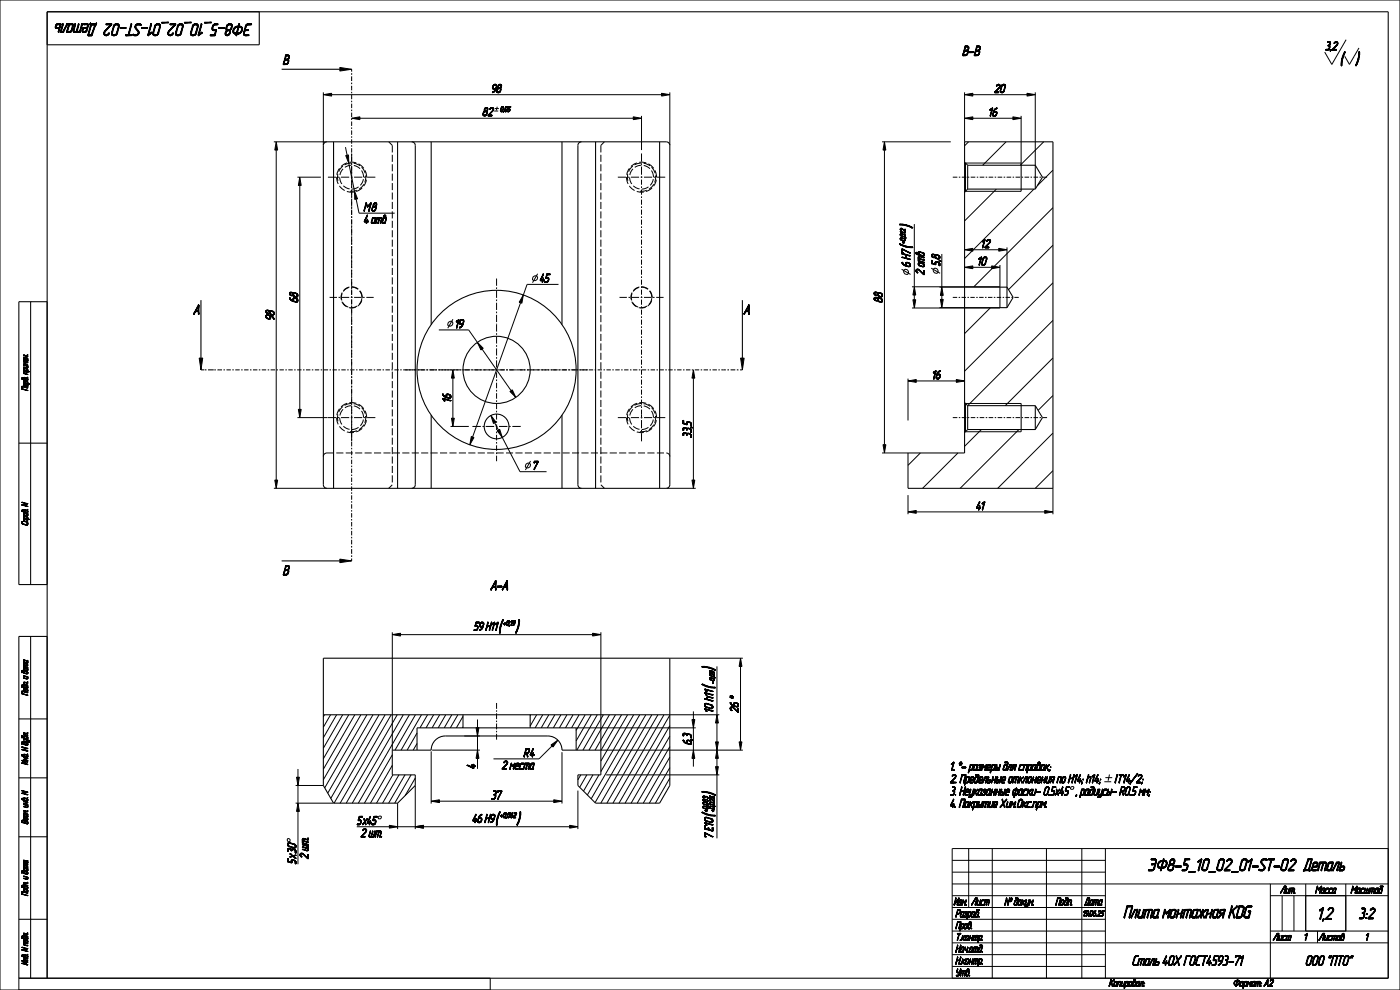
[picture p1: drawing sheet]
<svg xmlns="http://www.w3.org/2000/svg" width="594mm" height="420mm" viewBox="0 0 594 420" stroke-linecap="round" stroke-linejoin="round" font-family="sans-serif">
<defs><g id="words">
<text font-size="7.5" x="568.5" y="27.5">(</text>
<g font-size="7.3">
<text x="44.3" y="10.1" transform="rotate(-180 44.3 10.1)">Деталь</text>
<text x="116.2" y="10.1" transform="rotate(-180 116.2 10.1)">ЭФ8-5_10_02_01-ST-02</text>
<text x="477.8" y="369.4">ЭФ8-5_10_02_01-ST-02</text>
<text x="549.7" y="369.4">Деталь</text>
<text x="464.8" y="389.4">Плита монтажная KDG</text>
<text x="557.4" y="390">1,2</text>
</g>
<g font-size="7.2">
<text x="386.9" y="96.8" transform="rotate(-90 386.9 96.8)">)</text>
<text x="386.9" y="105.6" transform="rotate(-90 386.9 105.6)">(</text>
<text x="211.4" y="268.2">( )</text>
<text x="303.1" y="292.4" transform="rotate(-90 303.1 292.4)">( )</text>
<text x="303.1" y="337.5" transform="rotate(-90 303.1 337.5)">)</text>
<text x="303.1" y="346.7" transform="rotate(-90 303.1 346.7)">(</text>
<text x="210.1" y="349.7">(</text>
<text x="219.2" y="349.7">)</text>
</g>
<text font-size="6.6" x="575.4" y="389.7">3:2</text>
<g font-size="5.9">
<text x="405.8" y="23.6">B-B</text>
<text x="204.6" y="250.3">A-A</text>
<text x="470.7" y="409.5">Сталь 40Х ГОСТ4593-71</text>
<text x="548.4" y="409.5">ООО &quot;ПТО&quot;</text>
</g>
<g font-size="5.1">
<text x="562.3" y="21.2">3,2</text>
<text x="208.5" y="39.3">98</text>
<text x="421.8" y="39.3">20</text>
<text x="204.6" y="49.1">82</text>
<text x="419.5" y="49.3">16</text>
<text x="154.3" y="89.6">М8</text>
<text x="154.3" y="94.8">4 отв</text>
<text x="416.2" y="105.1">12</text>
<text x="386.2" y="113.4" transform="rotate(-90 386.2 113.4)">6 H7</text>
<text x="398.7" y="112.9" transform="rotate(-90 398.7 112.9)">5,8</text>
<text x="414.8" y="112.5">10</text>
<text x="229" y="119.8">45</text>
<text x="392.1" y="116.7" transform="rotate(-90 392.1 116.7)">2 отв</text>
<text x="126.3" y="128.4" transform="rotate(-90 126.3 128.4)">68</text>
<text x="374.4" y="128.5" transform="rotate(-90 374.4 128.5)">88</text>
<text x="116.3" y="135.8" transform="rotate(-90 116.3 135.8)">98</text>
<text x="193" y="139.1">19</text>
<text x="395.5" y="160.7">16</text>
<text x="191.3" y="170.7" transform="rotate(-90 191.3 170.7)">16</text>
<text x="293.3" y="185.8" transform="rotate(-90 293.3 185.8)">33,5</text>
<text x="226" y="199.2">7</text>
<text x="414.1" y="216.3">41</text>
<text x="200.9" y="267.5">59 H11</text>
<text x="302.4" y="302.4" transform="rotate(-90 302.4 302.4)">10 h11</text>
<text x="313.3" y="302.4" transform="rotate(-90 313.3 302.4)">26*</text>
<text x="293.3" y="316" transform="rotate(-90 293.3 316)">6,3</text>
<text x="222.2" y="321.1">R4</text>
<text x="201.7" y="326.2" transform="rotate(-90 201.7 326.2)">4</text>
<text x="212.9" y="326.3">2 места</text>
<text x="403.1" y="326.8">1. *- размеры для справок;</text>
<text x="403.1" y="332.1">2. Предельные отклонения по H14; h14;</text>
<text x="472.8" y="332.1">IT14/2;</text>
<text x="208.4" y="339">37</text>
<text x="403.1" y="337.3">3. Неуказанные фаски- 0.5х45</text>
<text x="456.5" y="337.3">, радиусы- R0.5 мм;</text>
<text x="403.1" y="342.6">4. Покрытие Хим.Окс.прм.</text>
<text x="151.4" y="349.9">5x45</text>
<text x="200.4" y="349">46 H9</text>
<text x="153" y="355.1">2 шт.</text>
<text x="302.4" y="355.7" transform="rotate(-90 302.4 355.7)">7 E10</text>
<text x="130.8" y="364.5" transform="rotate(-90 130.8 364.5)">2 шт.</text>
<text x="125.5" y="366.6" transform="rotate(-90 125.5 366.6)">5x30</text>
</g>
<g font-size="4.4">
<text x="402.6" y="384">Изм.</text>
<text x="411" y="384">Лист</text>
<text x="422.5" y="384">№ докум.</text>
<text x="445.6" y="384">Подп.</text>
<text x="459.2" y="384">Дата</text>
<text x="542" y="379">Лит.</text>
<text x="556" y="379">Масса Масштаб</text>
<text x="405.4" y="389">Pазраб.</text>
<text x="405.4" y="394">Пров.</text>
<text x="405.4" y="399">Т.контр.</text>
<text x="539" y="399">Лист</text>
<text x="552.8" y="399">1 Листов</text>
<text x="578.8" y="399">1</text>
<text x="405.4" y="404">Нач.отд.</text>
<text x="405.4" y="409">Н.контр.</text>
<text x="405.4" y="414">Утв.</text>
<text x="470.5" y="418.5">Копировал:</text>
<text x="537.4" y="418.5">Формат: А2</text>
</g>
<g font-size="3.7">
<text x="11.7" y="170.4" transform="rotate(-90 11.7 170.4)">Перв. примен.</text>
<text x="11.7" y="225.5" transform="rotate(-90 11.7 225.5)">Справ. N</text>
<text x="11.7" y="298.2" transform="rotate(-90 11.7 298.2)">Подп. и дата</text>
<text x="11.7" y="328.1" transform="rotate(-90 11.7 328.1)">Инв. N дубл.</text>
<text x="11.7" y="353.2" transform="rotate(-90 11.7 353.2)">Взам. инв. N</text>
<text x="11.7" y="383.2" transform="rotate(-90 11.7 383.2)">Подп. и дата</text>
<text x="11.7" y="413.3" transform="rotate(-90 11.7 413.3)">Инв. N подл.</text>
</g>
<text font-size="3.4" x="457.4" y="388.6">19.06.25</text>
<g font-size="3.1">
<text x="212.2" y="47.4">0,05</text>
<text x="384.1" y="103.4" transform="rotate(-90 384.1 103.4)">+ 0 ,0 1 2</text>
<text x="213.6" y="265.4">+0,19</text>
<text x="303.1" y="290.2" transform="rotate(-90 303.1 290.2)">- 0 ,0 9</text>
<text x="212.3" y="346.9">+0,062</text>
<text x="300.3" y="344.5" transform="rotate(-90 300.3 344.5)">+ 0 ,0 8 3</text>
<text x="303.1" y="344.5" transform="rotate(-90 303.1 344.5)">+ 0 ,0 2 5</text>
</g>
</g></defs>
<g fill="#000">
<path d="M120.2 27.3l1.8-.2zM120.2 27.3h1.6zM120.2 27.4l1.6-.1zM120.2 27.4h1.4zM120.3 27.4h1.3zM120.2 27.3l1.2-.2zM120.9 25.4l-.4 1.7-.3 .2zM121 25.1h.7l-.8 .3zM121 25.1l-.8 2.2zM121.1 23.4h1.2zM121.1 23.4h1.4zM121.1 23.5l1.6 .1z"/>
<path d="M121.2 23.4h1zM121.3 27.4h.3zM120.2 27.3l1.3-.2zM121.4 23.7l-1.2 3.6zM121.1 23.5l.3 .2-1.2 3.6zM121.5 27.1l.6-.1zM121.7 27l.5-.1zM120.9 25.4l1-.3zM120.9 25.4l1.5-.1zM121.9 25.1h.5zM120.9 25.4l1.4-.2zM121.8 25.4l.6-.1z"/>
<path d="M121.9 25.4h.6zM122 26.8l.3-.1zM121.9 26.9l.4-.2zM121.9 25.1l.7-.2zM122 26.7l.4-.2zM122.1 25l.5-.1zM122 25.4h.5zM122.1 25.5h.4zM121.4 23.7l1.3-.1zM122.5 26l-.1 .5h-.3zM121.6 27.1l.5-.1zM121.2 23.4h1.1z"/>
<path d="M122.2 25.6h.3zM122.1 23.7l.6-.1zM122.2 25.7h.3zM122.2 26l.3-.1zM121.8 26.9h.4zM122.4 24.8l.3-.1zM122.3 24.9l.4-.2zM122.2 25.8l.3-.1zM122.3 25.9l.2-.2zM122.2 23.7l.5-.1zM122 26.7h.3zM122.3 23.7l.4-.1z"/>
<path d="M122.4 23.8h.4zM122.1 26.5h.3zM122.4 24.6l.3-.1zM122.4 24.5l.4-.2zM121.1 23.5h1.5zM122.4 23.9l.4-.1zM122.5 23.9l.3-.1zM122.5 24.3l.3-.1zM122.5 24l.4 .1zM122.5 24.1h.4zM122.3 25.9h.2zM122.2 26h.3l-.4 .5z"/>
<path d="M122.2 24.9h.4zM122.4 24.6l.3 .1zM122.4 24.5h.3zM122.5 23.9h.3zM122.5 24.1l.3 .1zM122.5 24.3h.3l-.4 .2zM144.2 28.6l5 .8-5 .7zM137.2 40.2l3.5-.6v1.2zM149.2 50.2l3.5-.6v1.2zM268.7 49.6l3.5 .6-3.5 .6zM280.7 39.6l3.5 .6-3.5 .6zM409.3 40.2l3.5-.6v1.2z"/>
<path d="M409.3 50.2l3.5-.6v1.2zM429.8 49.6l3.5 .6-3.5 .6zM435.8 39.6l3.5 .6-3.5 .6zM117.2 60.2l.6 3.5h-1.2zM127.2 75.2l.6 3.5h-1.2zM146.7 66l1.2-.3 .1 3.6zM375.3 60.2l.6 3.5h-1.2zM150.4 81l1.3 3.4-1.2 .2zM409.3 106l3.5-.6v1.2zM409.3 113.4l3.5-.6v1.2zM420.8 112.8l3.5 .6-3.5 .6zM423.8 105.4l3.5 .6-3.5 .6z"/>
<path d="M83 132.2l-.8 1zM83 132.2l-.6 1h-.2zM82.2 133.3l.2-.1zM82.2 133.3h.2zM82.2 133.2h.2zM83.1 131.9h1l-1.1 .3zM83.1 131.9l-.9 1.3zM84.1 129.5l.3-.1zM84.1 130.1l-1.9 3.1zM84.1 129.4h.3zM83 132.2l1.1-.3v.3zM84.2 133.2h.3z"/>
<path d="M84.2 133.3h.2zM84.4 129.5l-2.2 3.7zM84.1 129.5h.3l-2.2 3.7zM84.2 133.2l.2 .1zM84.1 132.2l.4 1h-.3zM222 125.1l-.6 3.5-1.1-.4zM316.4 132.2l-.8 1zM316.4 132.2l-.5 1h-.3zM315.6 133.3l.3-.1zM315.6 133.3h.3zM315.6 133.2h.3zM316.6 131.9h1l-1.2 .3z"/>
<path d="M316.6 131.9l-1 1.3zM317.6 129.5l.2-.1zM317.6 130.1l-2 3.1zM317.6 129.4h.2zM316.4 132.2l1.2-.3v.3zM317.6 133.2h.3zM317.6 133.3h.3zM317.8 129.5l-2.2 3.7zM317.6 129.5h.2l-2.2 3.7zM317.6 133.2l.3 .1zM317.6 132.2l.3 1h-.3zM387.3 127.2h1.2l-.6 3.5z"/>
<path d="M387.9 121.7l.6 3.5h-1.2zM399 127h1.2l-.6 3.5zM399.6 121.8l.6 3.5h-1.2zM84.5 151.9h1.5l-.7 5zM192.1 156.9l.6 3.5h-1.2zM202.5 145.2l2.5 2.6-1 .6zM294.2 156.9l.6 3.5h-1.2zM314.2 151.9h1.5l-.7 5zM126.6 173.7h1.2l-.6 3.5zM208.3 176.3l2.1 2.8-1 .5zM216.4 166.1l.9-.7 1.6 3.2zM385.3 161.6l3.5-.6v1.2z"/>
<path d="M405.8 161l3.5 .6-3.5 .6zM191.5 177.4h1.2l-.6 3.5zM200 185.2l1.1 .4-1.8 3.1zM211 182.7l1-.5 1.1 3.4zM374.7 188.7h1.2l-.6 3.5zM116.6 203.7h1.2l-.6 3.5zM293.6 203.7h1.2l-.6 3.5zM385.3 217.2l3.5-.6v1.2zM443.3 216.6l3.5 .6-3.5 .6zM121.2 240h1zM121.2 240h1.1zM144.2 237.2l5 .8-5 .7z"/>
<path d="M120.2 243.8l1.8-.1zM120.2 243.9l1.6-.1zM120.2 244l1.4-.1zM120.3 244l1.3-.1zM120.2 243.8l1.2-.1zM120.9 242l-.4 1.7-.3 .1zM121 241.7h.7l-.8 .3zM121 241.7l-.8 2.1zM121.1 240h1.2zM121.1 240h1.4zM121.1 240.1l1.6 .1zM121.3 244l.3-.1z"/>
<path d="M120.2 243.8l1.3-.1zM121.4 240.2l-1.2 3.6zM121.1 240.1l.3 .1-1.2 3.6zM121.5 243.7l.6-.1zM120.2 243.9h1.4zM121.7 243.6l.5-.2zM120.9 242l1-.3zM120.9 242l1.5-.1zM120.2 243.8h1.6zM121.9 241.7l.5-.1zM120.9 242l1.4-.2zM121.8 242l.6-.1z"/>
<path d="M121.9 242h.6zM122 243.3h.3zM121.9 243.4l.4-.1zM121.9 241.6l.7-.1zM122 243.2l.4-.1zM122.1 241.6l.5-.1zM122 242h.5zM122.1 242.1h.4zM121.4 240.2h1.3zM122.5 242.5l-.1 .6h-.3zM121.6 243.6h.5zM122.2 242.1l.3 .1z"/>
<path d="M122.1 240.2h.6zM122.2 242.2l.3 .1zM122.2 242.5l.3-.1zM121.8 243.5l.4-.1zM122.3 241.4l.4-.1zM122.2 242.3h.3zM122.3 242.4l.2-.1zM120.9 242l1.5-.2zM122.2 240.3l.5-.1zM122 243.2l.3 .1zM122.3 240.3l.4-.1zM122.4 240.3h.4z"/>
<path d="M122.1 243.1h.3zM122.4 241.2l.3-.1zM122.4 241.1l.4-.3zM121.1 240.1h1.5zM122.4 240.4l.4-.1zM122.5 240.5l.3-.2zM122.5 240.8l.3-.1zM122.5 240.6h.4zM122.5 240.7l.4-.1zM122.3 242.4h.2zM122.2 242.5h.3l-.4 .6zM122.2 241.5h.4z"/>
<path d="M122.4 241.2l.3 .1zM122.4 241.1h.3zM122.5 240.5h.3zM122.5 240.7h.3zM122.5 240.8h.3l-.4 .3zM166.4 269.2l3.5-.6v1.2zM251.4 268.6l3.5 .6-3.5 .6zM314.2 279.2l.6 3.5h-1.2zM202.6 318.2l.6 3.5h-1.2zM202 308.7h1.2l-.6 3.5zM233.8 316l2.9-2-2.1 2.9zM294.2 318.2l.6 3.5h-1.2z"/>
<path d="M293.6 305.3h1.2l-.6 3.5zM304.2 318.2l.6 3.5h-1.2zM303.6 314.7h1.2l-.6 3.5zM304.2 303.2l.6 3.5h-1.2zM313.6 314.7h1.2l-.6 3.5zM125.8 329.7h1.2l-.6 3.5zM182.9 339.9l3.5-.6v1.2zM234.9 339.3l3.5 .6-3.5 .6zM303.6 325.2h1.2l-.6 3.5zM126.4 340.7l.6 3.5h-1.2zM165.2 350.1l3.5 .6-3.5 .6zM176.2 350.7l3.5-.6v1.2z"/>
<path d="M241.7 350.1l3.5 .6-3.5 .6zM523.5 417.1l.3-.1zM523.5 417.2l.3-.1zM523.5 417.4h.3zM523.6 417l.2-.2zM523.6 417.5h.3zM523.6 416.8l.3-.1zM523.6 417.6h.4zM523.7 416.6l.3-.1zM523.7 417.6h.4zM523.8 416.5l.2-.1zM523.5 417.1h.3z"/>
<path d="M523.5 417.2l.3 .1zM523.6 417h.2zM523.6 416.8v.2zM523.9 416.3h.4zM523.7 416.6l.2 .1zM523.9 417.8h1.3zM524 416.2h.5zM523.8 416.5l.3-.1zM523.9 416.3l.2 .1zM523.8 417.7h.5zM524.2 416.1h1.6zM524.1 417.9h.9z"/>
<path d="M523.8 417.7h.7zM524.6 417.9l-.3 .5zM524.3 418.5l.2-.1zM524.4 416h1.3zM523.9 416.3l.5-.1zM524.2 417.9h.8zM525.1 416.2l-.4 1.5h-.2zM523.8 417.7h.9zM524.5 416h1zM524.3 418.4h.2zM524.5 416.2l1.3-.1zM524.4 417.9h.6z"/>
<path d="M524.4 417.9l-.1 .5zM523.8 417.7h1.1zM524.6 416.2l1.2-.1zM524.6 417.9h.4zM524.9 415.9l.3-.3zM524.5 416l.6-.1zM524.5 416l.4-.1zM524.9 417.7l.6-.1zM525 415.6h.2zM524.9 416.2l.9-.1zM524.9 416.2h.2l-.6 1.5zM524.5 416l.8-.1z"/>
<path d="M524.1 417.9l1-.1zM523.9 417.8h1.2zM525.2 417.6l.5-.1zM525 415.6h.2l-.3 .3zM525.1 416.2l.7-.1zM523.8 417.7h1.6zM523.9 417.8l1.5-.1zM525.3 416.2l.5-.1zM525.4 416.2h.5zM525.5 417.4l.3-.1zM525.4 417.5l.4-.2zM524.4 416h1.1z"/>
<path d="M525 417.6h.5zM525.6 417.3l.3-.1zM525.5 416.2h.4zM525.6 416.3h.4zM524.2 416.1l1.5-.1zM525.7 417.1l.2-.1zM525.3 417.5h.4zM525.7 416.4h.3zM525.7 417l.3-.2zM525.8 416.4l.2 .1zM525.8 416.8l.2-.1zM524 416.2l1.8-.1z"/>
<path d="M525.8 416.6l.2-.1zM525.8 416.7l.2-.1zM525.7 417.1l.2 .1zM525.8 416.8h.2l-.3 .2zM526.6 416.8l-.4 1.3h-.2zM526 418.2h.3zM526 418.3h.4zM525.8 416.6h.2zM525.8 416.7h.2zM526 418.4l1.2-.1zM526.1 418.5l1-.1zM526.2 418.5h.8z"/>
<path d="M526 418.2l.2-.1zM526 418.1h.2zM526 418.3h.3zM526.3 416.8l.3-.1zM526.3 418.5h.6zM526.4 416.7h.3zM526.4 416.6h.3zM526 418.4l.8-.1zM526.5 416.5l1-.1zM526.5 416.5h1.1zM526.3 416.8h.3l-.6 1.3zM526.4 416.7h.2z"/>
<path d="M526.4 416.6l.3 .1zM526.7 416.4h.8zM526.5 416.6l1.1-.1zM526.4 416.6h.4zM526.8 418.3l.4-.1zM526.7 416.4h.6zM526.2 418.5h.7zM527 418.2h.3zM526.1 418.5h.9zM527.1 418.2l.2-.1zM527.6 416.8l-.3 1.3h-.2zM526 418.4h1.1z"/>
<path d="M526.8 416.6l.8-.1zM527.2 416.6h.4zM526.9 418.3l.3-.1zM526.7 416.4h.7zM527.1 418.1h.2zM527.7 418.5l-.3 .8zM527.3 416.6h.3zM527.4 416.7l.2-.1zM527.4 416.7h.2zM527.4 416.8l.2-.1zM526.6 416.4h.9zM527.4 416.8h.2l-.5 1.3z"/>
<path d="M527.8 418.3h.6l-.7 .2zM527.8 418.3l-.4 1zM528 416.5h1.2zM528.1 416.4h1zM528.1 416.4h.8zM528.2 416.6l-.8 2.7zM528 416.5l-.6 2.8zM527.7 418.5h.9zM527.7 418.5l.8-.2zM528.5 418.3l.4-.1zM527.7 418.5l1.1-.2zM528.6 418.2h.3z"/>
<path d="M528.7 418.2l.2-.1zM529.3 416.8l-.4 1.3h-.2zM527.7 418.5l1-.1zM528.2 416.6l1-.1zM528.9 416.6h.4zM528.1 416.4h.9zM528.7 418.1h.2zM529 416.6h.3zM529 416.7l.3-.1zM529 416.7h.3zM529 416.8l.3-.1zM529.7 416.8l-.6 1.6z"/>
<path d="M529.1 418.4h.2zM529 416.8h.3l-.6 1.3zM529.5 416.5l.2-.1v.4zM529.7 416.4l.4 .8-.4-.4zM529.5 416.5l.2 .3-.6 1.6zM530.1 417.2l.6-.4-.8 .7zM529.9 417.5l.8-.7zM529.7 416.8l.4 .4-.2 .3zM531.1 416.5l-.8 1.9zM531.1 416.5l-.5 1.9h-.3zM530.3 418.5l.3-.1zM530.3 418.4h.3z"/>
<path d="M531.5 416.8l-.4 1.3h-.2zM530.9 418.2h.3zM530.9 418.3h.4zM530.1 417.2l1-.8zM530.9 416.4l-.8 .8zM530.1 417.2l1-.7zM531 418.5l.9-.1zM531.1 418.5l.8-.1zM530.9 418.2l.2-.1zM530.9 418.1h.2zM530.9 418.3h.3zM531.2 416.8l.3-.1z"/>
<path d="M531.2 418.5h.7zM531.2 416.7h.4zM531.3 416.6h.3zM530.9 418.4l.8-.1zM531.4 416.5h1.2zM531.2 416.8h.3l-.6 1.3zM531.2 416.7h.3zM531.5 416.4h1.1zM531.3 416.6l.3 .1zM531.6 416.4h1zM531.3 416.6h.4zM531.4 416.6l1.2-.1z"/>
<path d="M531.7 418.3h.6zM530.9 418.4l1.4-.1zM531.6 416.4h.9zM531.8 418.3l.4-.1zM531.8 418.3h.4zM531.1 418.5h.8zM532 418.2h.2zM532.4 416.6l.2-.1-.6 1.6zM532.6 416.5l-.4 1.6h-.2zM530.9 418.4h1.5zM532 418.4h.4zM531 418.5l1-.1z"/>
<path d="M530.9 418.4h1.1zM532.1 418.4h.3zM532.1 418.5l.3-.1zM532 418.2l.2-.1zM532 418.1h.2zM531.9 418.2h.3zM531.7 418.3h.5zM530.9 418.4l1.5-.1zM532.1 418.5h.2zM531.7 416.6l.9-.1zM533.2 416.6l-.5 1.8h-.2zM532.5 418.4h.2z"/>
<path d="M532.5 418.5h.2zM531.4 416.5l1.2-.1zM532.5 418.4l.2 .1zM533 416.5h1.8zM533 416.4h1.7zM533 416.4h1.5zM533 416.5l-.5 1.9zM534 416.6l-.6 1.8zM533.4 418.5l.2-.1zM533.4 418.5h.2zM533.2 416.6l1.6-.1zM533.8 416.6l1-.1z"/>
<path d="M533.8 416.6h.2l-.6 1.8zM534.2 418.5l.2-.1zM534.8 416.8l-.6 1.6zM534 416.6l.8-.1zM534.5 416.6h.3zM533 416.4h1.6zM534.6 416.7h.3zM534.6 416.8l.3-.1zM534.6 416.8l-.4 1.6zM534.8 418.3h.3zM534.9 418.3l.2-.1zM535.1 417.2h.3z"/>
<path d="M535.1 417.3l.2-.1z"/>
</g>
<g fill="none" stroke="#000" stroke-width=".42">
<path d="M0 0h594v420h-594zM120.2 27.3h1.6zM120.2 27.3l1.8-.2zM120.2 27.3l1.3-.2zM120.2 27.3l1.2-.2zM120.2 27.4l1.6-.1zM120.2 27.4h1.4zM120.3 27.4h1.3zM120.9 25.4l1.5-.1zM120.9 25.4l-.4 1.7-.3 .2zM120.9 25.4l1.4-.2zM120.9 25.4l1-.3z"/>
<path d="M121 25.1h.7l-.8 .3zM121 25.1l-.8 2.2zM121.1 23.4h1.2zM121.1 23.4h1.4zM121.1 23.5h1.5zM121.1 23.5l1.6 .1zM121.1 23.5l.3 .2-1.2 3.6zM121.2 23.4h1.1zM121.2 23.4h1zM121.3 23.4h.1M121.3 27.4h.3zM121.4 23.7l1.3-.1z"/>
<path d="M121.4 23.7l-1.2 3.6zM121.5 27.1l.6-.1zM121.6 27.1l.5-.1zM121.7 27l.5-.1zM121.8 25.4l.6-.1zM121.8 26.9h.4zM121.9 25.1h.5zM121.9 25.4h.6zM121.9 26.9l.4-.2zM121.9 25.1l.7-.2zM122 26.8l.3-.1zM122 25.4h.5z"/>
<path d="M122 26.7l.4-.2zM122 26.7h.3zM122.1 25l.5-.1zM122.1 25.5h.4zM122.1 23.7l.6-.1zM122.1 26.5h.3zM122.2 24.9h.4zM122.2 25.6h.3zM122.2 23.7l.5-.1zM122.2 25.7h.3zM122.2 25.8l.3-.1zM122.2 26l.3-.1z"/>
<path d="M122.2 26h.3l-.4 .5zM122.3 24.9l.4-.2zM122.3 25.9l.2-.2zM122.3 25.9h.2zM122.3 23.7l.4-.1zM122.4 24.8l.3-.1zM122.4 23.8h.4zM122.4 24.6l.3-.1zM122.4 24.6l.3 .1zM122.4 23.9l.4-.1zM122.4 24.5l.4-.2zM122.4 24.5h.3z"/>
<path d="M122.5 23.9l.3-.1zM122.5 23.9h.3zM122.5 24.3l.3-.1zM122.5 24.3h.3l-.4 .2zM122.5 24l.4 .1zM122.5 24.1h.4zM122.5 24.1l.3 .1zM122.5 26l-.1 .5h-.3zM137.2 39.2v22.5M144.2 28.6l5 .8-5 .7zM149.2 37.4v.9M149.2 39v.6"/>
<path d="M280.7 39.6l3.5 .6-3.5 .6zM284.2 39.2v22.5M409.3 39.2v21M435.8 39.6l3.5 .6-3.5 .6zM439.3 39.2v30.9M137.2 40.2l3.5-.6v1.2zM140.7 40.2h140M149.2 40.2v1.9M149.2 42.7v.7M149.2 44v1.9M149.2 46.5v.6M149.2 47.8v1.9"/>
<path d="M149.2 50.3v.6M149.2 51.5v1.9M149.2 54.1v.6M149.2 55.3v1.9M149.2 57.8v.7M149.2 59.1v1.9M149.2 50.2l3.5-.6v1.2zM152.7 50.2h116M268.7 49.6l3.5 .6-3.5 .6zM272.2 49.2v14.5M409.3 40.2l3.5-.6v1.2zM409.3 50.2l3.5-.6v1.2z"/>
<path d="M412.8 50.2h17M412.8 40.2h23M429.8 49.6l3.5 .6-3.5 .6zM433.3 49.2v20h-23.7M116.2 60.2h22.5M117.2 60.2l.6 3.5h-1.2zM117.2 63.7v140M126.2 75.2h10M127.2 75.2l.6 3.5h-1.2zM127.2 78.7v95M146.6 62.4l.7 3.5M146.7 66l1.2-.3 .1 3.6z"/>
<path d="M148 69.3l2.4 11.7M149.2 61.6v.6M149.2 62.9v1.9M149.2 65.4v.6M149.2 66.6v1.9M149.2 69.2v.6M149.2 70.4v1.9M149.2 72.9v.7M149.2 74.2v1.9M149.2 76.7v.6M149.2 78v1.9M374.3 60.2h29.1"/>
<path d="M375.3 60.2l.6 3.5h-1.2zM375.3 63.7v125M410.9 60.2l-1.6 1.7M426.9 60.2l-10 9.9M442.8 60.2l-9.9 9.9M446.8 72.2l-6.7 6.6M149.2 80.5v.6M149.2 81.7v1.9M149.2 84.3v.6M149.2 85.5v1.9M149.2 88v.7M149.2 89.3v1.9"/>
<path d="M149.2 91.8v.6M149.2 93.1v1.9M149.2 95.6v.6M149.2 96.9v1.8M149.2 99.4v.6M150.4 81l1.3 3.4-1.2 .2zM151.1 84.5l1.2 5.9h15.2M387.9 95.1v26.6M409.6 81.2h23.7M422.8 80.2l-13.5 13.5M438.7 80.2l-29.4 29.5M446.8 88.1l-33.6 33.6"/>
<path d="M149.2 100.6v1.9M149.2 103.1v.7M149.2 104.4v1.9M149.2 106.9v.7M149.2 108.2v1.9M149.2 110.7v.6M149.2 112v1.8M149.2 114.5v.6M149.2 115.7v1.9M149.2 118.2v.7M149.2 119.5v1.9M226.2 117.4l1.3-.4a1.1 1.1 0 0 1 .2 1.8 1.1 1.1 0 0 1-1.8-.5z"/>
<path d="M228.1 116.1l-2.2 3.8M382.5 114.2l3.8 2.2M383.6 114.5a1.12 1.12 0 0 1 1.6 .3 1.12 1.12 0 0 1-.5 1.6l-.8-.3-.3-.4zM395.1 113.8l3.8 2.1M396.1 114.1a1.12 1.12 0 0 1 1.7 .2 1.12 1.12 0 0 1-.5 1.6l-.9-.2-.3-.5zM399.6 107.7v14.1M409.3 106l3.5-.6v1.2zM409.3 113.4l3.5-.6v1.2zM412.8 113.4h8M412.8 106h11M420.8 112.8l3.5 .6-3.5 .6zM423.8 105.4l3.5 .6-3.5 .6z"/>
<path d="M424.3 112.4v9.3M427.3 105v16.8M446.8 104l-18.9 18.9M446.8 120l-37.5 37.5M82.2 133.2h.1M82.2 133.2h.2zM82.2 133.3l.2-.1zM82.2 133.3h.2zM82.3 133.3h.1M83 132.2l1.1-.3v.3zM83 132.2l-.8 1zM83 132.2l-.6 1h-.2z"/>
<path d="M83.1 131.9h1l-1.1 .3zM83.1 131.9l-.9 1.3zM84.1 129.5l.3-.1zM84.1 130.1l-1.9 3.1zM84.1 129.5h.3l-2.2 3.7zM84.1 129.4h.3zM84.1 132.2l.4 1h-.3zM84.2 133.2h.3zM84.2 133.2l.2 .1zM84.3 129.3h.1M84.2 129.4h.1M84.2 133.3h.2z"/>
<path d="M84.4 133.3h.1M84.2 133.3h.1M84.3 133.3h.1M84.2 129.5v2.7M84.3 129.5v3.7M84.4 129.5l-2.2 3.7zM84.4 129.5l-.3 2.4v-1.8zM84.4 129.5l-.3 2.7zM84.4 129.5l.1 3.7-.4-1zM149.2 122v.7M149.2 123.3v1.9M149.2 125.8v.6"/>
<path d="M149.2 127.1v1.8M149.2 129.6v.6M149.2 130.8v1.9M149.2 133.4v.6M149.2 134.6v1.9M149.2 137.1v.7M149.2 138.4v1.9M186.2 140h12.6l3.7 5.2M190.3 136.8l1.3-.5a1.1 1.1 0 0 1 .1 1.8 1.1 1.1 0 0 1-1.7-.5zM192.2 135.4l-2.2 3.8M220.9 128.4l-20.4 57M222 125.1l-.6 3.5-1.1-.4z"/>
<path d="M237 120.7h-13.4l-1.6 4.4M315.6 133.2h.1M315.6 133.2h.3zM315.6 133.3l.3-.1zM315.6 133.3h.3zM315.7 133.3h.1M315.8 133.3h.1M316.4 132.2l1.2-.3v.3zM316.4 132.2l-.8 1zM316.4 132.2l-.5 1h-.3zM316.6 131.9h1l-1.2 .3zM316.6 131.9l-1 1.3z"/>
<path d="M317.6 129.5l.2-.1zM317.6 130.1l-2 3.1zM317.6 129.5h.2l-2.2 3.7zM317.6 129.4h.2zM317.6 132.2l.3 1h-.3zM317.6 133.2h.3zM317.6 133.2l.3 .1zM317.7 129.3h.1M317.6 129.4h.1M317.6 133.3h.3zM317.8 133.3h.1M317.7 133.3h.1"/>
<path d="M317.7 129.5v2.7M317.8 129.5v3.7M317.8 129.5l-2.2 3.7zM317.8 129.5l-.2 2.4v-1.8zM317.8 129.5l-.2 2.7zM317.8 129.5l.1 3.7-.3-1zM386.9 130.7h22.4M386.9 121.7h22.4M387.3 127.2h1.2l-.6 3.5zM387.9 121.7l.6 3.5h-1.2zM387.9 125.2v2M398.6 130.5h25.7"/>
<path d="M398.6 121.8h25.7M399 127h1.2l-.6 3.5zM399.6 121.8l.6 3.5h-1.2zM399.6 125.3v1.7M420.1 130.7l-10.8 10.8M446.8 135.9l-36.2 36.2M84.5 151.9h1.5l-.7 5zM93.3 156.9h.9M94.8 156.9h.7M96.1 156.9h1.8M98.6 156.9h.6M99.8 156.9h1.9"/>
<path d="M102.3 156.9h.6M103.6 156.9h1.8M106.1 156.9h.6M107.3 156.9h1.9M109.8 156.9h.6M111.1 156.9h1.8M113.6 156.9h.6M114.8 156.9h1.9M117.3 156.9h.6M118.6 156.9h1.8M121.1 156.9h.6M122.3 156.9h1.9"/>
<path d="M124.8 156.9h.6M126.1 156.9h1.8M128.6 156.9h.6M129.8 156.9h1.9M132.3 156.9h.6M133.6 156.9h1.8M136.1 156.9h.6M137.3 156.9h1.9M139.8 156.9h.6M141.1 156.9h1.8M143.6 156.9h.6M144.8 156.9h1.9"/>
<path d="M147.3 156.9h.6M148.6 156.9h1.8M149.2 140.9v.6M149.2 142.2v1.9M149.2 144.7v.6M149.2 145.9v1.9M149.2 148.5v.6M149.2 149.7v1.9M149.2 152.2v.7M149.2 153.5v1.9M149.2 156v.6M149.2 157.3v1.9"/>
<path d="M149.2 159.8v.6M151.1 156.9h.6M152.3 156.9h1.9M154.8 156.9h.6M156.1 156.9h1.8M158.6 156.9h.6M159.8 156.9h1.9M162.3 156.9h.6M163.6 156.9h1.8M166.1 156.9h.6M167.3 156.9h1.9M169.8 156.9h.6"/>
<path d="M171.1 156.9h1.8M173.6 156.9h.6M174.8 156.9h1.9M177.3 156.9h.6M178.6 156.9h1.8M181.1 156.9h.6M182.3 156.9h1.9M184.8 156.9h.6M186.1 156.9h1.8M188.6 156.9h.6M189.8 156.9h1.9M192.1 156.9l.6 3.5h-1.2z"/>
<path d="M192.3 156.9h.6M193.6 156.9h1.8M196.1 156.9h.6M197.3 156.9h1.9M199.8 156.9h.6M201.1 156.9h1.8M202.5 145.2l2.5 2.6-1 .6zM203.6 156.9h.6M204.5 148.1l12.4 17.6M204.8 156.9h1.9M207.3 156.9h.6M208.6 156.9h1.8"/>
<path d="M211.1 156.9h.6M212.3 156.9h1.9M214.8 156.9h.6M216.1 156.9h1.8M218.6 156.9h.6M219.8 156.9h1.9M222.3 156.9h.6M223.6 156.9h1.8M226.1 156.9h.6M227.3 156.9h1.9M229.8 156.9h.6M231.1 156.9h1.8"/>
<path d="M233.6 156.9h.6M234.8 156.9h1.9M237.3 156.9h.6M238.6 156.9h1.8M241.1 156.9h.6M242.3 156.9h1.9M244.8 156.9h.6M246 156.9h1.9M248.5 156.9h.7M249.8 156.9h1.9M252.3 156.9h.6M253.5 156.9h1.9"/>
<path d="M256 156.9h.7M257.3 156.9h1.9M259.8 156.9h.6M261 156.9h1.9M263.5 156.9h.7M264.8 156.9h1.9M267.3 156.9h.6M268.5 156.9h1.9M271 156.9h.7M272.3 156.9h1.9M274.8 156.9h.6M276 156.9h1.9"/>
<path d="M278.5 156.9h.7M279.8 156.9h1.9M282.3 156.9h.6M283.5 156.9h1.9M286 156.9h.7M287.3 156.9h1.9M289.8 156.9h.6M291 156.9h1.9M293.5 156.9h.7M294.2 156.9l.6 3.5h-1.2zM294.8 156.9h1.9M297.3 156.9h.6"/>
<path d="M298.5 156.9h1.9M301 156.9h.7M302.3 156.9h1.9M304.8 156.9h.6M306 156.9h1M314.2 151.9h1.5l-.7 5zM446.8 151.9l-20.3 20.2M126.2 177.2h12.8M126.6 173.7h1.2l-.6 3.5zM149.2 161v1.9M149.2 163.6v.6M149.2 164.8v1.9"/>
<path d="M149.2 167.3v.7M149.2 168.6v1.9M149.2 171.1v.6M149.2 172.4v1.9M149.2 174.9v.6M149.2 176.1v1.9M149.2 178.7v.6M149.2 179.9v1.9M191.5 177.4h1.2l-.6 3.5zM192.1 160.4v17M208.3 176.3l2.1 2.8-1 .5zM209.9 179.4l1.6 3.1"/>
<path d="M216.4 166.1l.9-.7 1.6 3.2zM294.2 160.4v43.3M385.3 161.6l3.5-.6v1.2zM385.3 160.6v17.8M388.8 161.6h17M405.8 161l3.5 .6-3.5 .6zM409.6 171.2h23.7M446.8 167.8l-6.4 6.3M149.2 182.4v.7M149.2 183.7v1.9M149.2 186.2v.6M149.2 187.5v1.9"/>
<path d="M149.2 190v.6M149.2 191.2v1.9M149.2 193.8v.6M149.2 195v1.9M149.2 197.5v.7M149.2 198.8v1.9M191.1 180.9h7.8M200 185.2l1.1 .4-1.8 3.1zM211 182.7l1-.5 1.1 3.4zM213.1 185.6l7.5 14.5h11.3M223.2 196.9l1.3-.4a1.1 1.1 0 0 1 .1 1.7 1.1 1.1 0 0 1-1.7-.4zM225.1 195.6l-2.2 3.8"/>
<path d="M374.3 192.2h11M374.7 188.7h1.2l-.6 3.5zM390.5 192.2l-5.2 5.2M406.4 192.2l-15 15M409.6 183.2h23.7M416.4 182.2l-7.1 7.2M432.3 182.2l-24.9 25M446.8 183.7l-23.5 23.5M446.8 199.7l-7.6 7.5M116.2 207.2h22.5M116.6 203.7h1.2l-.6 3.5zM149.2 201.3v.6"/>
<path d="M149.2 202.6v1.9M149.2 205.1v.6M149.2 206.4v1.8M149.2 208.9v.6M149.2 210.1v1.9M149.2 212.6v.7M149.2 213.9v1.9M149.2 216.4v.6M149.2 217.7v1.9M282.7 207.2h12.5M293.6 203.7h1.2l-.6 3.5zM385.3 217.2l3.5-.6v1.2z"/>
<path d="M385.3 210v8.2M388.8 217.2h54.5M443.3 216.6l3.5 .6-3.5 .6zM446.8 207.2v11M121.2 240h1.1zM121.2 240h1zM121.3 240h.1M144.2 237.2l5 .8-5 .7zM149.2 220.2v.6M149.2 221.5v1.8M149.2 224v.6M149.2 225.2v1.9"/>
<path d="M149.2 227.7v.7M149.2 229v1M120.2 243.9l1.6-.1zM120.2 243.8l1.8-.1zM120.2 243.8l1.3-.1zM120.2 243.8l1.2-.1zM120.2 243.8h1.6zM120.2 243.9h1.4zM120.2 244l1.4-.1zM120.3 244l1.3-.1zM120.9 242l1.5-.1zM120.9 242l-.4 1.7-.3 .1z"/>
<path d="M120.9 242l1.5-.2zM120.9 242l1.4-.2zM120.9 242l1-.3zM121 241.7h.7l-.8 .3zM121 241.7l-.8 2.1zM121.1 240h1.2zM121.1 240h1.4zM121.1 240.1h1.5zM121.1 240.1l1.6 .1zM121.1 240.1l.3 .1-1.2 3.6zM121.3 244l.3-.1zM121.4 240.2h1.3z"/>
<path d="M121.4 240.2l-1.2 3.6zM121.5 243.7l.6-.1zM121.6 243.6h.5zM121.7 243.6l.5-.2zM121.8 242l.6-.1zM121.8 243.5l.4-.1zM121.9 241.7l.5-.1zM121.9 242h.6zM121.9 243.4l.4-.1zM121.9 241.6l.7-.1zM122 243.3h.3zM122 242h.5z"/>
<path d="M122 243.2l.4-.1zM122 243.2l.3 .1zM122.1 241.6l.5-.1zM122.1 242.1h.4zM122.1 240.2h.6zM122.1 243.1h.3zM122.2 241.5h.4zM122.2 242.1l.3 .1zM122.2 240.3l.5-.1zM122.2 242.2l.3 .1zM122.2 242.3h.3zM122.2 242.5l.3-.1z"/>
<path d="M122.2 242.5h.3l-.4 .6zM122.3 241.4l.4-.1zM122.3 242.4l.2-.1zM122.3 242.4h.2zM122.3 240.3l.4-.1zM122.4 240.3h.4zM122.4 241.2l.3-.1zM122.4 241.2l.3 .1zM122.4 240.4l.4-.1zM122.4 241.1l.4-.3zM122.4 241.1h.3zM122.5 240.5l.3-.2z"/>
<path d="M122.5 240.5h.3zM122.5 240.8l.3-.1zM122.5 240.8h.3l-.4 .3zM122.5 240.6h.4zM122.5 240.7l.4-.1zM122.5 240.7h.3zM122.5 242.5l-.1 .6h-.3zM166.4 269.2l3.5-.6v1.2zM166.4 268.2v50M169.9 269.2h81.5M251.4 268.6l3.5 .6-3.5 .6zM254.9 268.2v50h60.3"/>
<path d="M284.2 279.2h31M314.2 279.2l.6 3.5h-1.2zM304.2 282.7v20.5M314.2 282.7v32M137.7 303.2l-.5 .9M140.3 303.2l-3.1 5.3M142.8 303.2l-5.6 9.8M145.4 303.2l-8.2 14.2M148 303.2l-10.8 18.7M150.5 303.2l-13.3 23.2M153.1 303.2l-15.9 27.6M155.7 303.2l-17.9 31"/>
<path d="M158.3 303.2l-19.2 33.3M160.8 303.2l-20.4 35.5M163.4 303.2l-21.7 37.5M166 303.2l-21.7 37.5M168.5 303.2l-21.6 37.5M171.1 303.2l-21.6 37.5M173.7 303.2l-21.7 37.5M176.3 303.2l-8.7 15M176.9 311l-4.2 7.2M176.9 315.4l-1.6 2.8M178.8 303.2l-8.6 15M181.4 303.2l-3.2 5.6"/>
<path d="M182.9 318.8v22.1M183.3 318.2h20.3M184 303.2l-3.2 5.6M186.5 303.2l-3.2 5.6M189.1 303.2l-3.2 5.6M191.7 303.2l-3.2 5.6M194.3 303.2l-3.2 5.6M196.4 303.9l-2.8 4.9M196.4 308.4l-.2 .4M197 312.2h6.6M202 308.7h1.2l-.6 3.5zM202.6 318.2l.6 3.5h-1.2z"/>
<path d="M202.6 305.2v3.5M202.6 312.2v6M225.1 303.2l-.2 .4M227.7 303.2l-2.8 4.8M230.3 303.2l-3.2 5.6M232.8 303.2l-3.2 5.6M233.8 316l2.9-2-2.1 2.9zM234.2 316.5l-5.5 5.4h-19.3M235.4 303.2l-3.2 5.6M238 303.2l-3.2 5.6M238.4 319.1v21.8M240.6 303.2l-3.2 5.6"/>
<path d="M243.1 303.2l-3.2 5.6M244.4 308.8h50.8M245.7 303.2l-3.2 5.6M248.3 303.2l-3.9 6.7M250.9 303.2l-6.5 11.1M253.4 303.2l-8.6 15M256 303.2l-8.7 15M258.6 303.2l-8.7 15M261.1 303.2l-8.6 15M263.7 303.2l-8.8 15.2M266.3 303.2l-11.4 19.7M268.9 303.2l-14 24.1"/>
<path d="M271.4 303.2l-20.6 35.7M274 303.2l-21.5 37.3M276.6 303.2l-21.7 37.5M279.1 303.2l-21.6 37.5M281.7 303.2l-21.6 37.5M284.2 303.2h21M284.2 303.4l-21.6 37.3M284.2 307.9l-19 32.8M284.2 312.3l-16.4 28.4M284.2 316.8l-13.8 23.9M293.6 305.3h1.2l-.6 3.5zM294.2 318.2l.6 3.5h-1.2z"/>
<path d="M294.2 301.8v3.5M294.2 308.8v9.4M303.6 314.7h1.2l-.6 3.5zM304.2 318.2l.6 3.5h-1.2zM304.2 303.2l.6 3.5h-1.2zM304.2 306.7v8M313.6 314.7h1.2l-.6 3.5zM125.4 333.2h11.8M125.8 329.7h1.2l-.6 3.5zM126.4 326.2v3.5M126.4 333.2v7.5M166.4 320.2l-11.8 20.5"/>
<path d="M166.4 324.7l-9.2 16M166.7 328.7l-6.9 12M169.3 328.7l-7 12M171.8 328.7l-6.9 12M174.4 328.7l-6.9 12M176.2 333.2v18.5M176.2 330.1l-4.3 7.4M182.9 339.9l3.5-.6v1.2zM186.4 339.9h48.5M234.9 339.3l3.5 .6-3.5 .6zM245.2 335.4v16.3M246.4 328.7l-1.2 2.2"/>
<path d="M249 328.7l-3 5.3M251.6 328.7l-4 6.9M254.1 328.7l-4.9 8.6M257.2 328.7h48M284.2 321.2l-11.3 19.5M284.2 325.7l-8.7 15M284.2 330.1l-6.1 10.6M294.2 321.7v3.5M303.6 325.2h1.2l-.6 3.5zM304.2 321.7v3.5M304.2 328.7v27M125.4 340.7h16.1"/>
<path d="M126.4 340.7l.6 3.5h-1.2zM126.4 344.2v22.4M151.4 350.7h24.8M165.2 350.1l3.5 .6-3.5 .6zM168.7 340.7v11M176.2 350.7l3.5-.6v1.2zM179.7 350.7h62M241.7 350.1l3.5 .6-3.5 .6zM404 360h185v55h-185zM411 360v25M421 360v55M444 360v55"/>
<path d="M459 360v55M469 360v55M404 365h65M404 370h65M404 375h185M404 380h65M539 380h50M539 375v40M544 380v15M549 380v15M554 375v20M571 375v20"/>
<path d="M404 385h65M404 390h65M404 395h65M404 400h185M539 395h50M8 420v-5h200v5M404 405h65M404 410h65M523.5 417.1l.3-.1zM523.5 417.1h.3zM523.5 417.2l.3-.1zM523.5 417.2l.3 .1z"/>
<path d="M523.5 417.4h.3zM523.6 417l.2-.2zM523.6 417h.2zM523.6 417.5h.3zM523.6 416.8l.3-.1zM523.6 416.8v.2zM523.6 417.6h.4zM523.7 416.6l.3-.1zM523.7 416.6l.2 .1zM523.7 417.6h.4zM523.8 416.5l.3-.1zM523.8 416.5l.2-.1z"/>
<path d="M524 416.5h.1M523.8 417.7h1.1zM523.8 417.7h.9zM523.8 417.7h.7zM523.8 417.7h.5zM523.8 417.7h1.6zM523.9 416.3l.5-.1zM523.9 416.3h.4zM523.9 416.3l.2 .1zM523.9 417.8l1.5-.1zM523.9 417.8h1.3zM523.9 417.8h1.2z"/>
<path d="M524 416.2l1.8-.1zM524 416.2h.5zM524.1 417.9l1-.1zM524.1 417.9h.9zM524.2 416.1l1.5-.1zM524.2 416.1h1.6zM524.2 417.9h.8zM524.3 418.4h.2zM524.3 418.5l.2-.1zM524.5 418.5h.1M524.3 418.5h.1M524.4 416h1.1z"/>
<path d="M524.4 416h1.3zM524.4 418.5h.1M524.4 417.9h.6zM524.4 417.9l-.1 .5zM524.5 416l.8-.1zM524.5 416l.6-.1zM524.5 416l.4-.1zM524.5 416h1zM524.5 416.2l1.3-.1zM524.6 416.2l1.2-.1zM524.6 417.9h.4zM524.6 417.9l-.3 .5z"/>
<path d="M524.9 416.2l.9-.1zM524.9 416.2h.2l-.6 1.5zM524.9 417.9h.1M524.9 415.9l.3-.3zM524.9 417.7l.6-.1zM525 415.6h.2zM525 415.6h.2l-.3 .3zM525 415.6h.1M525.2 415.6h.1M525.1 415.5h.1M525 415.5h.1M525.2 415.5h.1"/>
<path d="M525 417.6h.5zM525.1 416.2l.7-.1zM525.1 416.2l-.4 1.5h-.2zM525.2 417.6l.5-.1zM525.3 417.5h.4zM525.3 416.2l.5-.1zM525.4 416.2h.5zM525.4 417.5l.4-.2zM525.5 417.4l.3-.1zM525.5 416.2h.4zM525.6 417.3l.3-.1zM525.8 417.3h.1"/>
<path d="M525.6 416.3h.4zM525.7 417.1l.2-.1zM525.7 417.1l.2 .1zM525.7 416.4h.3zM525.7 417l.3-.2zM525.9 417h.1M525.8 416.4l.2 .1zM525.8 416.8l.2-.1zM525.8 416.8h.2l-.3 .2zM525.8 416.6l.2-.1zM525.8 416.6h.2zM525.8 416.7l.2-.1z"/>
<path d="M525.8 416.7h.2zM526 418.2l.2-.1zM526 418.1h.2zM526 418.2h.3zM526 418.3h.3zM526 418.3h.4zM526 418.4l1.2-.1zM526 418.4l.8-.1zM526 418.4h1.1zM526.1 418.5l1-.1zM526.1 418.5h.9zM526.2 418.5h.8z"/>
<path d="M526.2 418.5h.7zM526.3 418.5h.6zM526.3 416.8l.3-.1zM526.3 416.8h.3l-.6 1.3zM526.4 416.7h.3zM526.4 416.7h.2zM526.4 416.6h.4zM526.4 416.6h.3zM526.4 416.6l.3 .1zM526.5 416.6l1.1-.1zM526.5 416.5l1-.1zM526.5 416.5h1.1z"/>
<path d="M526.6 416.8l-.4 1.3h-.2zM526.6 416.4h.9zM526.7 416.4h.7zM526.7 416.4h.6zM526.9 416.4h.1M526.7 416.4h.8zM526.8 418.5h.1M526.8 416.6l.8-.1zM526.8 418.3l.4-.1zM526.9 418.3l.3-.1zM527 418.2h.3zM527.1 418.2l.2-.1z"/>
<path d="M527.1 418.1h.2zM527.2 416.6h.4zM527.3 416.6h.3zM527.5 419.3h.1M527.4 419.3h.1M527.4 416.7l.2-.1zM527.4 416.7h.2zM527.4 416.8l.2-.1zM527.4 416.8h.2l-.5 1.3zM527.5 419.4h.1M527.6 416.8l-.3 1.3h-.2zM527.7 418.5h.9z"/>
<path d="M527.7 418.5l1-.1zM527.7 418.5l1.1-.2zM527.7 418.5l.8-.2zM527.7 418.5l-.3 .8zM527.8 418.3h.6l-.7 .2zM527.8 418.3l-.4 1zM528 416.5h1.2zM528 416.5l-.6 2.8zM528.1 416.4h1zM528.1 416.4h.9zM528.1 416.4h.8zM528.2 416.4h.1"/>
<path d="M528.2 416.6l1-.1zM528.2 416.6l-.8 2.7zM528.4 418.5h.1M528.5 418.3l.4-.1zM528.6 418.2h.3zM528.7 418.2l.2-.1zM528.7 418.1h.2zM528.9 416.6h.4zM529 416.6h.3zM529 416.7l.3-.1zM529 416.7h.3zM529 416.8l.3-.1z"/>
<path d="M529 416.8h.3l-.6 1.3zM529.3 418.4h.1M529.1 418.4h.2zM529.3 418.5h.1M529.1 418.5h.1M529.2 418.5h.1M529.3 416.8l-.4 1.3h-.2zM529.5 416.5l.2-.1v.4zM529.5 416.5l.2 .3-.6 1.6zM529.6 416.4h.1M529.7 416.4h.1M529.7 416.8l.4 .4-.2 .3z"/>
<path d="M529.7 416.8l-.6 1.6zM529.7 416.4l.4 .8-.4-.4zM529.9 417.5l.8-.7zM530.1 417.5h.1M530 417.5h.1M530.1 417.2l1-.7zM530.1 417.2l1-.8zM530.1 417.2l.6-.4-.8 .7zM530.3 418.4h.3zM530.3 418.5l.3-.1zM530.5 418.5h.1M530.4 418.5h.1"/>
<path d="M531 416.4h.1M530.9 416.4h.1M530.9 416.4l-.8 .8zM530.9 418.2l.2-.1zM530.9 418.1h.2zM530.9 418.2h.3zM530.9 418.3h.3zM530.9 418.3h.4zM530.9 418.4l1.5-.1zM530.9 418.4l1.4-.1zM530.9 418.4l.8-.1zM530.9 418.4h1.5z"/>
<path d="M530.9 418.4h1.1zM531 418.5l1-.1zM531 418.5l.9-.1zM531.1 416.5l-.8 1.9zM531.1 416.5l-.5 1.9h-.3zM531.1 418.5l.8-.1zM531.1 418.5h.8zM531.2 418.5h.7zM531.2 416.8l.3-.1zM531.2 416.8h.3l-.6 1.3zM531.2 416.7h.4zM531.2 416.7h.3z"/>
<path d="M531.3 416.6h.4zM531.3 416.6h.3zM531.3 416.6l.3 .1zM531.4 416.6l1.2-.1zM531.4 416.5l1.2-.1zM531.4 416.5h1.2zM531.5 416.8l-.4 1.3h-.2zM531.5 416.4h1.1zM531.6 416.4h1zM531.6 416.4h.9zM531.8 416.4h.1M531.7 418.5h.1"/>
<path d="M531.7 416.6l.9-.1zM531.7 418.3h.5zM531.7 418.3h.6zM531.8 418.3l.4-.1zM531.8 418.3h.4zM531.9 418.2h.3zM532 418.2l.2-.1zM532 418.2h.2zM532 418.1h.2zM532 418.4h.4zM532.1 418.4h.3zM532.1 418.5l.3-.1z"/>
<path d="M532.1 418.5h.2zM532.3 418.5h.1M532.2 418.5h.1M532.4 416.6l.2-.1-.6 1.6zM532.5 418.4h.2zM532.5 418.4l.2 .1zM532.5 418.5h.2zM532.5 418.5h.1M532.7 418.5h.1M532.6 418.5h.1M532.6 416.5l-.4 1.6h-.2zM533 416.5h1.8z"/>
<path d="M533 416.5l-.5 1.9zM533 416.4h1.7zM533 416.4h1.6zM533 416.4h1.5zM533.1 416.4h.1M533.2 416.6l1.6-.1zM533.2 416.6l-.5 1.8h-.2zM533.6 418.4h.1M533.4 418.5l.2-.1zM533.6 418.5h.1M533.4 418.5h.2zM533.5 418.5h.1"/>
<path d="M533.4 418.5h.1M533.8 416.6l1-.1zM533.8 416.6h.2l-.6 1.8zM534 416.6l.8-.1zM534 416.6l-.6 1.8zM534.2 418.5l.2-.1zM534.4 418.5h.1M534.4 418.4h.1M534.2 418.5h.1M534.3 418.5h.1M534.5 416.6h.3zM534.6 416.7h.3z"/>
<path d="M534.6 416.8l.3-.1zM534.6 416.8l-.4 1.6zM534.8 416.8l-.6 1.6zM534.8 418.3h.3zM535 418.3h.1M535 418.2h.1M534.9 418.2h.1M535.1 418.2h.1M534.9 418.3l.2-.1zM535.1 418.3h.1M534.9 418.4h.1M535 418.4h.1"/>
<path d="M535.1 417.2h.3zM535.3 417.2h.1M535.1 417.3l.2-.1zM535.3 417.3h.1M535.1 417.2h.1M535.3 417.1h.1M535.2 417.1h.1M535.2 417.3h.1"/>
</g>
<g fill="none" stroke="#000" stroke-width=".45">
<path d="M110 5v14h-90M119.5 29.4h24.7M149.2 29.4v1M149.2 31v.7M149.2 32.4v2M149.2 35v.7M149.2 36.4v1M137.8 60.5l.9-.3h144l1.2 .6 .3 .9v144l-.6 1.2-.9 .3h-144l-1.2-.6-.3-.9v-144zM141.5 60.2v147M168.7 60.2v147M174.7 60.2l.9 .3 .6 1.2v144l-.6 1.2-.9 .3M246.7 60.2l-1.2 .6-.3 .9v144l.6 1.2 .9 .3"/>
<path d="M252.7 60.2v147M279.9 60.2v147M409.3 60.2h37.5v147h-61.5v-15h24zM409.3 68.8l1.3 1.3M409.6 69.2v12M410.6 70.1v10.1M410.6 70.1h28.7M433.3 69.2v12M439.3 70.1l3 5.1-3 5M439.3 70.1v10.1M410.6 80.2l-1.3 1.3M410.6 80.2h28.7"/>
<path d="M13 128v120M20 128h-12v120h12M85.3 127.3v24.6M315 127.3v24.6M409.3 121.7h15v9h-15M424.3 130.5h3M424.3 121.8h3M427.3 121.8v8.7M427.3 121.8l2.6 4.4-2.6 4.3M85.3 156.9h1M86.3 156.9h.1M86.9 156.9h.7"/>
<path d="M88.3 156.9h2M90.3 156.9h.1M90.9 156.9h.7M92.3 156.9h1M307 156.9h1M308.6 156.9h.7M310 156.9h2M312.6 156.9h.7M314 156.9h1M409.3 170.8l1.3 1.3M409.6 171.2v12M410.6 172.1h28.7"/>
<path d="M410.6 172.1v10.1M433.3 171.2v12M439.3 172.1l3 5.1-3 5M439.3 172.1v10.1M8 188h12M410.6 182.2h28.7M410.6 182.2l-1.3 1.3M119.5 238h24.7M149.2 230v1M149.2 231.6v.7M149.2 233v2M149.2 235.6v.7"/>
<path d="M149.2 237v1M13 270v145M20 270h-12v145h581v-410h-569v410M8 305h12M137.2 303.2h147M176.9 318.2v-9.4h67.5v9.4M182.9 318.2h-16.5v10.5h9.8v4.5l-7.5 7.5h-27.2l-4.3-7.5v-54h147v54l-4.3 7.5h-27.2l-7.5-7.5v-4.5h9.7v-10.5h-16.5M196.4 303.2v5.6M224.9 303.2v5.6M8 330h12M8 355h12M8 390h12"/>
</g>
<g fill="none" stroke="#000" stroke-width=".42" stroke-dasharray="3 1" stroke-linecap="butt">
<path d="M143.4 76.7a6 6 0 0 1 2.8-6.7M146.2 70a6 6 0 0 1 7.2 .9M153.4 70.9a6 6 0 0 1 1 7.3M154.4 78.2a6 6 0 0 1-6.8 2.8M166.4 61.7v144M166.4 61.7l-1.5-1.5M254.9 61.7v144M256.4 60.2l-1.5 1.5M266.4 76.7a6 6 0 0 1 2.8-6.7M269.2 70a6 6 0 0 1 7.2 .9M276.4 70.9a6 6 0 0 1 1 7.3M277.4 78.2a6 6 0 0 1-6.8 2.8"/>
<path d="M143.4 178.7a6 6 0 0 1 2.8-6.7M146.2 172a6 6 0 0 1 7.2 .9M153.4 172.9a6 6 0 0 1 1 7.3M266.4 178.7a6 6 0 0 1 2.8-6.7M269.2 172a6 6 0 0 1 7.2 .9M276.4 172.9a6 6 0 0 1 1 7.3M138.7 192.2h144M138.7 192.2l-1.2 .6-.3 .9M154.4 180.2a6 6 0 0 1-6.8 2.8M277.4 180.2a6 6 0 0 1-6.8 2.8M284.2 193.7l-.3-.9-1.2-.6M164.9 207.2l1.5-1.5"/>
<path d="M254.9 205.7l1.5 1.5"/>
</g>
<!-- layer: AXES -->
<g fill="none" stroke="#000" stroke-width=".42">
<path d="M139.1 75.2h3.5M143.3 75.2h.7M144.7 75.2h3.5M148.8 75.2h.7M149.2 65.1v3.5M149.2 69.3v.7M149.2 70.7v3.4M149.2 74.8v.7M149.2 76.2v2.2M149.2 79.1v.6M150.2 75.2h3.5M154.4 75.2h.7"/>
<path d="M155.8 75.2h3.5M262.1 75.2h3.5M266.3 75.2h.7M267.7 75.2h3.5M271.8 75.2h.7M272.2 65.1v3.5M272.2 69.3v.7M272.2 70.7v3.4M272.2 74.8v.7M272.2 76.2v2.2M272.2 79.1v.7M273.2 75.2h3.5"/>
<path d="M277.4 75.2h.7M278.8 75.2h3.5M404.3 75.2h1.9M406.8 75.2h.6M408.1 75.2h1.9M410.6 75.2h.6M411.9 75.2h1.9M414.4 75.2h.6M415.7 75.2h1.9M418.2 75.2h.7M419.5 75.2h1.9M422 75.2h.7"/>
<path d="M423.3 75.2h1.9M425.8 75.2h.7M427.1 75.2h1.9M429.7 75.2h.6M430.9 75.2h1.9M433.5 75.2h.6M434.7 75.2h1.9M437.3 75.2h.6M438.5 75.2h1.9M441.1 75.2h.6M442.3 75.2h2M149.2 80.4v2.2"/>
<path d="M149.2 83.3v.7M149.2 84.7v2.1M149.2 87.5v.7M149.2 88.9v2.2M149.2 91.8v.7M149.2 93.2v2.1M149.2 96v.7M149.2 97.4v2.2M272.2 80.4v2.2M272.2 83.3v.7M272.2 84.7v2.2M272.2 87.5v.7"/>
<path d="M272.2 88.9v2.2M272.2 91.8v.7M272.2 93.2v2.1M272.2 96v.7M272.2 97.4v2.2M149.2 100.3v.6M149.2 101.6v2.2M149.2 104.5v.7M149.2 105.9v2.1M149.2 108.7v.7M149.2 110.1v2.2M149.2 113v.7"/>
<path d="M149.2 114.3v2.2M149.2 117.2v.7M149.2 118.6v2.2M210.7 118.2v3M272.2 100.3v.7M272.2 101.7v2.1M272.2 104.5v.7M272.2 105.9v2.2M272.2 108.8v.6M272.2 110.1v2.2M272.2 113v.7M272.2 114.4v2.2"/>
<path d="M272.2 117.2v.7M272.2 118.6v2.2M139.8 126.2h3.2M143.7 126.2h.6M145 126.2h3.2M148.8 126.2h.7M149.2 121.4v.7M149.2 122.8v2.2M149.2 125.7v.7M149.2 127.1v2.1M149.2 129.9v.7M149.2 131.3v2.2"/>
<path d="M149.2 134.2v.7M149.2 135.5v2.2M149.2 138.4v.7M149.2 139.8v2.1M150.2 126.2h3.2M154 126.2h.7M155.4 126.2h3.1M210.7 121.9v.7M210.7 123.3v3.1M210.7 127.1v.6M210.7 128.4v3.1M210.7 132.2v.7"/>
<path d="M210.7 133.6v3M210.7 137.3v3.4M262.8 126.2h3.2M266.7 126.2h.6M268 126.2h3.2M271.8 126.2h.7M272.2 121.5v.7M272.2 122.9v2.1M272.2 125.7v.7M272.2 127.1v2.2M272.2 130v.7M272.2 131.3v2.2"/>
<path d="M272.2 134.2v.7M272.2 135.6v2.2M272.2 138.5v.6M272.2 139.8v2.2M273.2 126.2h3.2M277 126.2h.7M278.4 126.2h3.1M404.3 126.2h1.8M406.7 126.2h.7M408 126.2h1.9M410.5 126.2h.6M411.7 126.2h1.9"/>
<path d="M414.2 126.2h.6M415.5 126.2h1.8M417.9 126.2h.7M419.2 126.2h1.9M421.7 126.2h.6M422.9 126.2h1.9M425.4 126.2h.6M426.7 126.2h1.8M429.1 126.2h.7M430.4 126.2h1.9M149.2 142.6v.7M149.2 144v2.2"/>
<path d="M149.2 146.9v.7M149.2 148.3v2.1M149.2 151.1v.7M149.2 152.5v2.2M149.2 155.4v.6M149.2 156.7v2.2M149.2 159.6v.7M171.9 156.9h3.1M175.7 156.9h.7M177.1 156.9h3M180.8 156.9h.7M182.2 156.9h3.1"/>
<path d="M186 156.9h.7M187.3 156.9h3.1M191.1 156.9h3.3M195.1 156.9h.7M196.5 156.9h3M200.2 156.9h.7M201.6 156.9h3M205.3 156.9h.7M206.7 156.9h3M210.3 156.9h.7M210.7 141.4v.6M210.7 142.7v3"/>
<path d="M210.7 146.4v.7M210.7 147.8v3M210.7 151.5v.7M210.7 152.9v3M210.7 156.6v.7M210.7 158v2.3M211.7 156.9h2.4M214.8 156.9h.7M216.1 156.9h2.4M219.2 156.9h.7M220.6 156.9h2.3M223.6 156.9h.7"/>
<path d="M225 156.9h2.3M228 156.9h.7M229.4 156.9h2.4M232.5 156.9h.6M233.8 156.9h2.4M236.9 156.9h.7M238.2 156.9h2.4M241.3 156.9h.7M242.7 156.9h2.3M245.7 156.9h.7M247.1 156.9h2.3M272.2 142.7v.7"/>
<path d="M272.2 144.1v2.1M272.2 146.9v.7M272.2 148.3v2.2M272.2 151.2v.7M272.2 152.6v2.1M272.2 155.4v.7M272.2 156.8v2.2M272.2 159.7v.7M139.1 177.2h3.5M143.3 177.2h.7M144.7 177.2h3.5M148.8 177.2h.7"/>
<path d="M149.2 161v2.1M149.2 163.8v.7M149.2 165.2v2.2M149.2 168.1v.7M149.2 169.4v2.2M149.2 172.3v.7M149.2 173.7v2.2M149.2 176.5v.7M149.2 177.9v2.5M150.2 177.2h3.5M154.4 177.2h.7M155.8 177.2h3.5"/>
<path d="M210.7 161v.7M210.7 162.4v2.3M210.7 165.4v.7M210.7 166.8v2.3M210.7 169.8v.7M210.7 171.2v2.4M210.7 174.3v.6M210.7 175.6v2.4M210.7 178.7v.7M262.1 177.2h3.5M266.3 177.2h.7M267.7 177.2h3.5"/>
<path d="M271.8 177.2h.7M272.2 161v2.2M272.2 163.9v.7M272.2 165.3v2.2M272.2 168.1v.7M272.2 169.5v2.2M272.2 172.4v.7M272.2 173.8v3.7M272.2 178.2v3.5M273.2 177.2h3.5M277.4 177.2h.7M278.8 177.2h3.5"/>
<path d="M404.3 177.2h1.9M406.8 177.2h.6M408.1 177.2h1.9M410.6 177.2h.6M411.9 177.2h1.9M414.4 177.2h.6M415.7 177.2h1.9M418.2 177.2h.7M419.5 177.2h1.9M422 177.2h.7M423.3 177.2h1.9M425.8 177.2h.7"/>
<path d="M427.1 177.2h1.9M429.7 177.2h.6M430.9 177.2h1.9M433.5 177.2h.6M434.7 177.2h1.9M437.3 177.2h.6M438.5 177.2h1.9M441.1 177.2h.6M442.3 177.2h2M149.2 181.1v6.1M200.4 180.9h3.6M204.7 180.9h.7"/>
<path d="M206.1 180.9h3.6M210.3 180.9h.7M210.7 180.1v2.3M210.7 183.1v.7M210.7 184.5v2.3M210.7 187.5v.7M210.7 188.9v2.3M210.7 191.9v.7M210.7 193.3v2.4M211.7 180.9h3.6M216 180.9h.7M217.4 180.9h3.5"/>
<path d="M272.2 182.4v.7M272.2 183.7v3.5M210.7 298.2v2.5M210.7 301.3v.7M210.7 302.6v2.5M210.7 305.7v.6M210.7 306.9v2.5M210.7 310.1v.6M210.7 311.3v2.5"/>
</g>
<g fill="none" stroke="#000" stroke-width=".45">
<path d="M182.9 60.2v77.5M238.4 60.2v77.5M182.9 176.1v31.1M238.4 176.1v31.1M182.9 318.2a6 6 0 0 1 6-6h43.5a6 6 0 0 1 6 6"/>
<circle cx="210.7" cy="156.9" r="33.8"/>
<circle cx="210.7" cy="156.9" r="14.3"/>
<circle cx="210.7" cy="180.9" r="5.3"/>
</g>
<path d="M154.3 75.2a5.1 5.1 0 0 0-7.4-4.6 5.1 5.1 0 0 0-.7 8.6 5.1 5.1 0 0 0 8-3.1l.1-.9M155.6 75.2a6.4 6.4 0 0 0-9.3-5.7 6.4 6.4 0 0 0-.9 10.8 6.4 6.4 0 0 0 10.1-4.1l.1-1M277.3 75.2a5.1 5.1 0 0 0-7.4-4.6 5.1 5.1 0 0 0-.7 8.6 5.1 5.1 0 0 0 8-3.1l.1-.9M278.6 75.2a6.4 6.4 0 0 0-9.3-5.7 6.4 6.4 0 0 0-.9 10.8 6.4 6.4 0 0 0 10.1-4.1l.1-1M153.5 126.2a4.4 4.4 0 0 0-6.3-3.9 4.4 4.4 0 0 0-.6 7.4 4.4 4.4 0 0 0 6.9-2.8v-.7M153.7 126.2a4.5 4.5 0 0 0-6.5-4.1 4.5 4.5 0 0 0-.7 7.7 4.5 4.5 0 0 0 7.1-2.8l.1-.8M276.5 126.2a4.4 4.4 0 0 0-6.3-3.9 4.4 4.4 0 0 0-.6 7.4 4.4 4.4 0 0 0 6.9-2.8v-.7M276.7 126.2a4.5 4.5 0 0 0-6.5-4.1 4.5 4.5 0 0 0-.7 7.7 4.5 4.5 0 0 0 7.1-2.8l.1-.8M154.3 177.2a5.1 5.1 0 0 0-7.4-4.6 5.1 5.1 0 0 0-.7 8.6 5.1 5.1 0 0 0 8-3.1l.1-.9M155.6 177.2a6.4 6.4 0 0 0-9.3-5.7 6.4 6.4 0 0 0-.9 10.8 6.4 6.4 0 0 0 10.1-4.1l.1-1M277.3 177.2a5.1 5.1 0 0 0-7.4-4.6 5.1 5.1 0 0 0-.7 8.6 5.1 5.1 0 0 0 8-3.1l.1-.9M278.6 177.2a6.4 6.4 0 0 0-9.3-5.7 6.4 6.4 0 0 0-.9 10.8 6.4 6.4 0 0 0 10.1-4.1l.1-1" fill="none" stroke="#000" stroke-width=".42" stroke-dasharray="3 1" stroke-linecap="butt"/>
<!-- layer: DETAILS -->
<g fill="#000">
<path d="M575.1 27.6l.7-.5zM575.1 27.7l.7-.6zM575.1 27.7l.7-.6-.3 .6zM575.1 27.8l.4-.1zM575.2 27.8l.3-.1zM575.2 27.8h.3zM575.6 26.7l.5-.4-.6 .7zM575.5 27l.6-.7-.3 .8zM575.1 27.7h.4zM575.9 25.9l.5-.2-.6 .6zM576.4 25.7l-.3 .6h-.3zM575.5 27l.3 .1-.7 .5z"/>
<path d="M575.9 25.8l.5-.1zM576.1 25.4l.5-.5-.6 .7zM576.6 24.9l-.2 .8-.4-.1zM576.1 25.2l.5-.3-.5 .5zM575.8 26.3h.3l-.5 .4zM576.7 24.3l-.1 .6h-.4zM576.8 23.7l-.1 .6h-.4zM576 25.6l.4 .1zM576.5 23.3l.4-.3-.4 .6zM576.9 23l-.1 .7-.3-.1zM576.5 22.2l.4-.1zM576.5 22.3l.4-.2v.3z"/>
<path d="M576.5 22.6l.4-.2-.4 .5zM576.9 22.4v.6l-.4-.1zM576.5 22.1h.4zM576.2 24.9h.4l-.5 .3zM576.6 22h.3zM576.3 24.3h.4l-.5 .6zM576.5 23.6l.3 .1-.5 .6zM576.5 22.1l.4-.1zM576.5 22.3l.4 .1-.4 .2zM576.5 22.9l.4 .1-.4 .3z"/>
</g>
<g fill="none" stroke="#000" stroke-width=".42">
<path d="M571.1 16.8l-6 10.5-3-5.2M575.1 27.6l.7-.5zM575.1 27.7l.7-.6zM575.1 27.7l.7-.6-.3 .6zM575.1 27.7h.4zM575.1 27.8l.4-.1zM575.2 27.8l.3-.1zM575.2 27.8h.3zM575.4 27.8h.1M575.3 27.9h.1M575.5 27l.6-.7-.3 .8zM575.5 27l.3 .1-.7 .5z"/>
<path d="M575.6 26.7l.5-.4-.6 .7zM575.8 26.3h.3l-.5 .4zM575.9 25.9l.5-.2-.6 .6zM575.9 25.8l.5-.1zM576 25.6l.4 .1zM576.1 25.4l.5-.5-.6 .7zM576.1 25.2l.5-.3-.5 .5zM576.2 24.9h.4l-.5 .3zM576.3 24.3h.4l-.5 .6zM576.4 25.7l-.3 .6h-.3zM576.5 23.6l.3 .1-.5 .6zM576.5 22.2l.4-.1z"/>
<path d="M576.5 22.3l.4-.2v.3zM576.5 22.3l.4 .1-.4 .2zM576.5 22.6l.4-.2-.4 .5zM576.5 22.9l.4 .1-.4 .3zM576.5 23.3l.4-.3-.4 .6zM576.5 22.1l.4-.1zM576.5 22.1h.4zM576.6 24.9l-.2 .8-.4-.1zM576.6 20.3l-4 7M576.7 22h.1M576.6 22h.3zM576.7 24.3l-.1 .6h-.4z"/>
<path d="M576.8 23.7l-.1 .6h-.4zM576.9 22.4v.6l-.4-.1zM576.9 23l-.1 .7-.3-.1z"/>
</g>
<use href="#words"/>
</svg>
